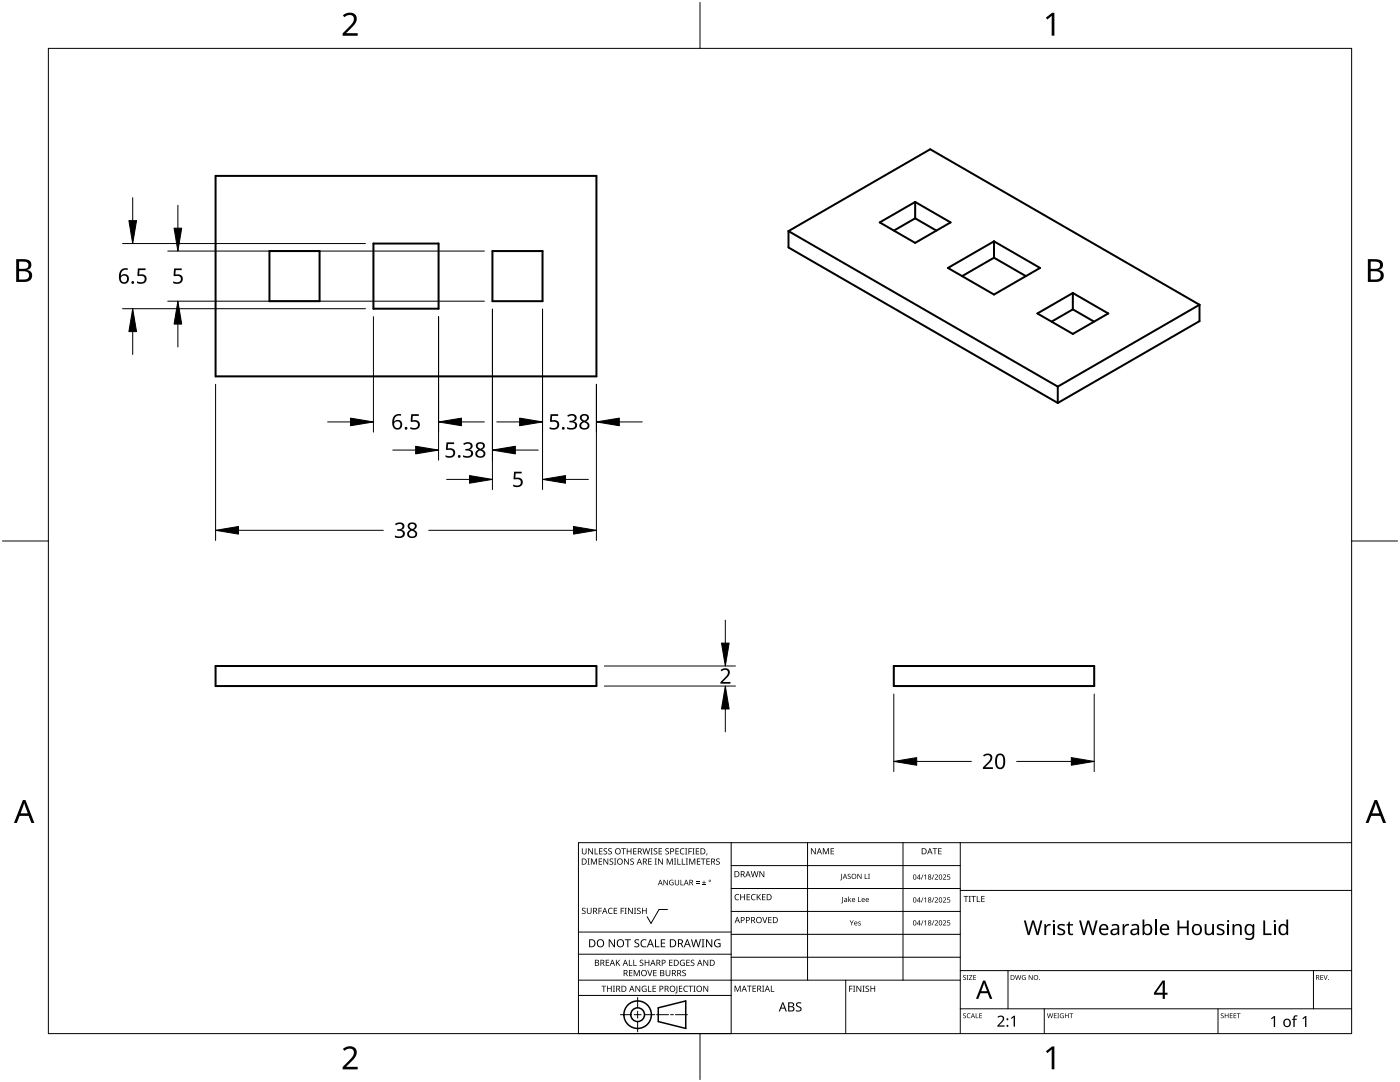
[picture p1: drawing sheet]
<svg xmlns="http://www.w3.org/2000/svg" width="279mm" height="216mm" viewBox="0 0 279 216" stroke-linecap="round" stroke-linejoin="round" font-family="sans-serif">
<g fill="none" stroke="#000" stroke-width=".4">
<path d="M43 35.1h76v40h-76zM53.8 50.1h10v10h-10zM74.5 48.6h13v13h-13zM98.3 50.1h10v10h-10zM157.4 46.1v3.3l53.7 31M157.4 46.1l28.2-16.3 53.8 31M157.4 46.1l53.7 31M175.6 44.4l7-4.1 7.1 4.1-7.1 4.1zM182.6 40.3v3.3M182.6 43.6l-4.2 2.4M182.6 43.6l4.3 2.4M189.2 53.5l9.2-5.3 9.2 5.3-9.2 5.3z"/>
<path d="M198.4 51.4l6.3 3.7M198.4 51.4l-6.4 3.7M198.4 48.2v3.2M214.1 58.5v3.2M207 62.5l7.1-4 7.1 4-7.1 4.1zM211.1 77.1v3.3M214.1 61.7l4.2 2.5M214.1 61.7l-4.2 2.5M239.4 60.8v3.3l-28.3 16.3M239.4 60.8l-28.3 16.3M43 132.9h76v4h-76zM178.4 132.9h40v4h-40z"/>
</g>
<path d="M9.7 9.7h260v196.5h-260z" fill="none" stroke="#000" stroke-width=".2"/>
<path d="M139.7 .5v9.2M.5 108h9.2M269.7 108h9.2M139.7 206.2v9.2" fill="none" stroke="#000" stroke-width=".2"/>
<g fill="#000">
<path d="M68.4 3.1a1.64 1.64 0 0 1 2.8 .4 2.52 2.52 0 0 1-1.2 2.2l-.9 .9h2.3v.5h-3v-.4l1.2-1.2a1.95 1.95 0 0 0 .9-2.2 1.23 1.23 0 0 0-1.8 .1zM208.7 3.5l1.3-.9h.4v4.5h-.5v-4l-.9 .8zM68.4 209.3a1.64 1.64 0 0 1 2.8 .4 2.52 2.52 0 0 1-1.2 2.2l-.9 1h2.3v.5h-3v-.5l1.2-1.2a1.95 1.95 0 0 0 .9-2.1 1.23 1.23 0 0 0-1.8 .1zM208.7 209.8l1.3-1h.4v4.6h-.5v-4l-.9 .7z"/>
<path d="M3.2 51.7h1.3a1.28 1.28 0 0 1 1.7 1.3 1.04 1.04 0 0 1-.8 .9 1.23 1.23 0 0 1 1 1.5 1.23 1.23 0 0 1-1.6 .9h-1.6zM3.8 54.1v1.7h.9a.86 .86 0 0 0 1.1-.9 .86 .86 0 0 0-1.1-.8zM3.8 52.2v1.4h.8a.78 .78 0 0 0 1.1-.7 .78 .78 0 0 0-1.1-.7z"/>
<path d="M273 51.7h1.3a1.28 1.28 0 0 1 1.7 1.3 1.04 1.04 0 0 1-.9 .9 1.23 1.23 0 0 1 1 1.5 1.23 1.23 0 0 1-1.5 .9h-1.6zM273.6 54.1v1.7h.9a.86 .86 0 0 0 1.1-.9 .86 .86 0 0 0-1.2-.8zM273.6 52.2v1.4h.8a.78 .78 0 0 0 1-.7 .78 .78 0 0 0-1.1-.7z"/>
<path d="M4.6 159.6h.5l1.8 4.6h-.6l-.6-1.4h-1.8l-.5 1.4h-.6zM4.8 160.2l-.7 2.1h1.4z"/>
<path d="M274.3 159.6h.5l1.8 4.6h-.6l-.5-1.4h-1.8l-.6 1.4h-.6zM274.6 160.2l-.7 2.1h1.4z"/>
</g>
<g fill="none" stroke="#000" stroke-width=".2">
<path d="M145.9 168.1v38.1h-30.5v-38.1h154.3M145.9 172.7h45.7M145.9 177.3h45.7M161.2 168.1v27.5M180.2 168.1v27.5M191.6 168.1v38.1M191.6 177.7h78.1M115.4 198.6h30.5M115.4 195.6h76.2M115.4 190.4h30.5M115.4 186h30.5M127.3 199v2.1"/>
<path d="M133.2 181.5h-1.7l-1.6 2.8-.7-1.4M145.9 181.9h45.7M145.9 186.4h45.7M145.9 191h45.7M168.8 195.6v10.6M191.6 193.7h78.1M201.2 193.7v7.6M262.1 193.7v7.6M123.8 202.5h2.1M126.6 202.5h1.3M127.3 201.8v1.4M127.3 203.8v2.1"/>
<path d="M128.6 202.5h2.1M131 202.5h2.4M133.8 202.5h.6M134.8 202.5h2.4M191.6 201.3h78.1M208.4 201.3v4.9M243.1 201.3v4.9"/>
</g>
<g fill="#000">
<path d="M116.1 169.3h.2v.8a.32 .32 0 0 0 .3 .3 .32 .32 0 0 0 .3-.3v-.8h.2v.8a.47 .47 0 0 1-.5 .4 .47 .47 0 0 1-.5-.5zM117.3 171.3h.4l-.1 .1v1l.1 .1h-.4l.1-.1v-1zM117.4 169.3h.2l.6 1v-1h.1v1.2h-.1l-.7-1v1h-.1zM117.9 171.3h.3l.3 1 .4-1h.2v1.2h-.1v-1l-.4 1h-.1l-.4-1v1h-.2zM118.7 169.3h.1v1h.6v.2h-.7zM119.5 171.3h.7v.1h-.6v.4h.5v.2h-.5v.4h.6v.1h-.7zM119.6 169.3h.6v.1h-.5v.4h.5v.1h-.5v.4h.5v.2h-.6zM120.5 169.4l.4-.1h.3l-.1 .1a.25 .25 0 0 0-.4-.1 .25 .25 0 0 0 0 .4 .4 .4 0 0 1 .5 .3 .4 .4 0 0 1-.3 .5 .4 .4 0 0 1-.5-.2h.2a.27 .27 0 0 0 .4-.1 .27 .27 0 0 0-.3-.3l-.2-.2zM120.4 171.3h.2l.6 1v-1h.2v1.2h-.2l-.6-1v1h-.2zM121.4 169.4l.5-.1h.2v.1a.25 .25 0 0 0-.4-.1 .25 .25 0 0 0 0 .4 .4 .4 0 0 1 .4 .3 .4 .4 0 0 1-.2 .5 .4 .4 0 0 1-.5-.2h.1a.27 .27 0 0 0 .5-.1 .27 .27 0 0 0-.4-.3l-.2-.2zM121.7 171.4l.4-.1 .3 .1-.1 .1a.25 .25 0 0 0-.4-.1 .25 .25 0 0 0 0 .4 .4 .4 0 0 1 .5 .3 .4 .4 0 0 1-.3 .5 .4 .4 0 0 1-.5-.3l.2 .1a.27 .27 0 0 0 .4-.2 .27 .27 0 0 0-.3-.3l-.2-.2zM122.5 171.3h.5l-.2 .1v1l.2 .1h-.5l.2-.1v-1z"/>
<path d="M124 169.3h.9v.1h-.4v1.1h-.1v-1.1h-.4zM124.6 171.3h.1l.7 1v-1h.1v1.2h-.2l-.6-1v1h-.1zM125.1 169.3h.1v.5h.7v-.5h.1v1.2h-.1v-.6h-.7v.6h-.1zM125.8 171.4l.5-.1 .2 .1v.1a.25 .25 0 0 0-.4-.1 .25 .25 0 0 0 0 .4 .4 .4 0 0 1 .4 .3 .4 .4 0 0 1-.2 .5 .4 .4 0 0 1-.5-.3l.1 .1a.27 .27 0 0 0 .5-.2 .27 .27 0 0 0-.4-.3l-.2-.2zM126.4 169.3h.6v.1h-.5v.4h.5v.1h-.5v.4h.5v.2h-.6zM128.2 169.3h.2l.2 1 .3-1h.2l.2 1 .3-1h.1l-.3 1.2h-.1l-.3-1.1-.3 1.1h-.2zM129.4 171.3h.6v.1h-.5v.4h.5v.2h-.5v.4h.5v.1h-.6zM129.8 169.3h.5l-.2 .1v1l.2 .1h-.5l.2-.1v-1zM130.7 171.3h.4l-.1 .1v1l.1 .1h-.4l.1-.1v-1zM130.5 169.4l.4-.1h.3l-.1 .1a.25 .25 0 0 0-.4-.1 .25 .25 0 0 0 0 .4 .4 .4 0 0 1 .5 .3 .4 .4 0 0 1-.3 .5 .4 .4 0 0 1-.5-.2h.2a.27 .27 0 0 0 .4-.1 .27 .27 0 0 0-.3-.3l-.2-.2zM131.4 169.3h.7v.1h-.5v.4h.5v.1h-.5v.4h.5v.2h-.7zM131.3 171.3h.2l.7 1-.1-1h.2v1.2h-.2l-.6-1v1h-.2z"/>
<path d="M132.4 175.6h.2l.6 .9v-.9h.1v1h-.2l-.6-.9v.9h-.1zM132.8 169.4l.4-.1h.3l-.1 .1a.25 .25 0 0 0-.3-.1 .25 .25 0 0 0 0 .4 .4 .4 0 0 1 .4 .3 .4 .4 0 0 1-.3 .5 .4 .4 0 0 1-.4-.2h.1a.27 .27 0 0 0 .5-.1 .27 .27 0 0 0-.4-.3l-.2-.2zM133.1 171.3h.2l.4 1 .4-1h.2v1.2h-.2v-1l-.4 1h-.1l-.4-1v1h-.1zM133.7 175.7l.5-.2 .2 .1v.1a.45 .45 0 0 0-.7 .4 .45 .45 0 0 0 .6 .4v-.3h-.2v-.1h.3v.5a.6 .6 0 0 1-.8-.1 .6 .6 0 0 1 .1-.8zM134.5 171.3h.4l-.1 .1v1l.1 .1h-.4l.2-.1v-1zM135.2 171.3h.1v1.1h.6v.1h-.7zM134.8 169.3h.7v.1h-.6v.4h.5v.1h-.5v.4h.6v.2h-.7zM134.7 175.6h.1v.7a.28 .28 0 0 0 .3 .2 .28 .28 0 0 0 .3-.2v-.7h.1v.7a.42 .42 0 0 1-.4 .4 .42 .42 0 0 1-.4-.4zM135.8 175.6h.1v.9h.5v.1h-.6zM136.1 171.3h.1v1.1h.6v.1h-.7zM135.8 169.4l.5-.2 .3 .1-.1 .1a.49 .49 0 0 0-.7 .5 .49 .49 0 0 0 .8 .4 .52 .52 0 0 1-.7 .1 .52 .52 0 0 1-.2-.6zM136.7 169.3h.5l-.2 .1v1l.2 .1h-.5l.2-.1v-1z"/>
<path d="M136.9 171.3h.4l-.1 .1v1l.1 .1h-.4l.1-.1v-1zM137.4 169.3h.7v.1h-.6v.4h.5v.2h-.5v.5h-.1zM137.5 171.3h.3l.3 1 .4-1h.3v1.2h-.2v-1l-.4 1h-.1l-.4-1v1h-.2zM138.2 169.3h.4l-.1 .1v1l.1 .1h-.4l.1-.1v-1zM138.9 176.2h.7v.1h-.7zM138.9 175.9h.7v.1h-.7zM138.9 169.3h.6v.1h-.5v.4h.5v.1h-.5v.4h.5v.2h-.6zM139.1 171.3h.7v.1h-.6v.4h.5v.2h-.5v.4h.6v.1h-.7zM140.1 176.5h.8v.1h-.8zM139.9 171.3h.9v.1h-.4v1.1h-.1v-1.1h-.4zM140.4 175.7h.2v.3h.3v.2h-.3v.3h-.2v-.3h-.3v-.2h.3zM141 170.3h.2l-.3 .4z"/>
<path d="M141 171.3h.7v.1h-.6v.4h.5v.2h-.5v.4h.6v.1h-.7zM143 171.4l.4-.1 .2 .1v.1a.25 .25 0 0 0-.4-.1 .25 .25 0 0 0 0 .4 .4 .4 0 0 1 .5 .3 .4 .4 0 0 1-.3 .5 .4 .4 0 0 1-.5-.3l.2 .1a.27 .27 0 0 0 .4-.2 .27 .27 0 0 0-.3-.3l-.3-.2zM146.8 178.6l.4-.2 .3 .1v.1a.49 .49 0 0 0-.7 .4 .49 .49 0 0 0 .7 .5 .52 .52 0 0 1-.7 0 .52 .52 0 0 1-.2-.6zM147.7 178.4h.2v.5h.6v-.5h.2v1.2h-.2v-.5h-.6v.5h-.2zM149 178.4h.7v.1h-.5v.4h.4v.2h-.4v.4h.5v.1h-.7zM150 178.6l.5-.2 .3 .1-.1 .1a.49 .49 0 0 0-.7 .4 .49 .49 0 0 0 .8 .5 .52 .52 0 0 1-.7 0 .52 .52 0 0 1-.2-.6zM149.8 173.8h.2l.2 1.1 .3-1.1h.2l.3 1.1 .2-1.1h.2l-.3 1.2h-.2l-.3-1-.3 1h-.1zM151 178.4h.2v.6l.5-.6h.2l-.5 .5 .5 .7h-.2l-.4-.6-.1 .6h-.2zM151.6 173.8h.1l.7 1v-1h.1v1.2h-.2l-.6-1v1h-.1zM152.1 178.4h.7v.1h-.6v.4h.5v.2h-.5v.4h.6v.1h-.7zM161.8 169.3h.2l.7 1v-1h.1v1.2h-.2l-.6-1v1h-.2zM164.2 169.3h.2l.4 .9 .4-.9h.2v1.2h-.1v-1.1l-.4 1.1h-.1l-.4-1.1v1.1h-.2z"/>
<path d="M165.8 169.3h.6v.1h-.5v.4h.5v.1h-.5v.4h.5v.2h-.6zM167.9 174.4h.1v1l-.3 .3v-.2l.2-.1zM169.3 178.9h.1v.7l.5-.4-.3 .3 .3 .5-.4-.4-.1 .4h-.1zM169.2 174.5l.4-.1h.2l-.1 .1a.24 .24 0 0 0-.3-.1 .24 .24 0 0 0-.1 .3 .24 .24 0 0 0 .3 .2 .32 .32 0 0 1 .1 .5 .32 .32 0 0 1-.5-.2v.1a.26 .26 0 0 0 .4 0 .26 .26 0 0 0 0-.3 .26 .26 0 0 0-.3-.1zM171.3 179h.1v.9h.4v.1h-.5zM171.1 174.4h.2l.5 .8v-.8h.1v1h-.1l-.6-.9v.9h-.1zM172.6 174.4h.1v.9h.5v.1h-.6zM173.2 174.4h.4l-.1 .1v.8l.1 .1h-.4l.2-.1v-.8zM184.2 174.5h.1l-.4 1h-.1zM184.2 179.1h.1l-.4 1h-.1zM184.4 174.7l.4-.2v1h-.1v-.9l-.2 .2zM186.3 174.5h.2l-.4 1h-.1z"/>
<path d="M186.3 179.1h.2l-.4 1h-.1zM186.1 169.3h.9v.1h-.3v1.1h-.2v-1.1h-.4zM186.5 174.6a.37 .37 0 0 1 .6 0 .37 .37 0 0 1-.2 .6l-.2 .2h.5v.1h-.7l.3-.4a.27 .27 0 0 0 .3-.3 .27 .27 0 0 0-.4-.2zM187.2 169.3h.7v.1h-.5v.4h.5v.1h-.5v.4h.5v.2h-.7zM188.2 174.6a.37 .37 0 0 1 .6 0 .37 .37 0 0 1-.3 .6l-.2 .2h.5v.1h-.6l.2-.4a.27 .27 0 0 0 .3-.3 .27 .27 0 0 0-.4-.2zM189.1 174.5h.5v.1h-.4v.3a.34 .34 0 0 1 .4 .2 .34 .34 0 0 1-.1 .4 .34 .34 0 0 1-.5-.1 .27 .27 0 0 0 .4 .1 .27 .27 0 0 0 .1-.4 .27 .27 0 0 0-.4-.1zM189.1 179.1h.5v.1h-.4v.3a.34 .34 0 0 1 .4 .1 .34 .34 0 0 1-.1 .5 .34 .34 0 0 1-.5-.2 .27 .27 0 0 0 .4 .1 .27 .27 0 0 0 .1-.3 .27 .27 0 0 0-.4-.1zM192.3 178.8h.9v.1h-.3v1.1h-.2v-1.1h-.4zM193.3 178.8h.5l-.2 .1v1l.2 .1h-.5l.2-.1v-1zM193.8 178.8h1v.1h-.4v1.1h-.2v-1.1h-.4zM194.9 178.8h.2v1.1h.5v.1h-.7zM195.8 178.8h.7v.1h-.5v.4h.5v.1h-.5v.5h.5v.1h-.7z"/>
<path d="M116.2 181.3l.4-.2 .3 .1-.1 .1a.25 .25 0 0 0-.4-.1 .25 .25 0 0 0 0 .4 .4 .4 0 0 1 .5 .3 .4 .4 0 0 1-.3 .5 .4 .4 0 0 1-.5-.2h.2a.27 .27 0 0 0 .4-.1 .27 .27 0 0 0-.3-.3l-.2-.2zM117.1 181.1h.2v.8a.32 .32 0 0 0 .3 .3 .32 .32 0 0 0 .3-.3v-.8h.2v.8a.47 .47 0 0 1-.5 .5 .47 .47 0 0 1-.5-.5zM119.4 181.1h.7v.2h-.5v.4h.5v.1h-.5v.6h-.2zM120 196.7h1v.1h-.4v1.1h-.2v-1.1h-.4zM120.9 191.5h.7v.1h-.6v.4h.5v.2h-.5v.4h.6v.1h-.7zM121.5 181.3l.4-.2 .4 .1-.1 .1a.49 .49 0 0 0-.7 .5 .49 .49 0 0 0 .7 .4 .52 .52 0 0 1-.6 .1 .52 .52 0 0 1-.3-.6zM121.1 196.7h.2v.5h.6v-.5h.2v1.2h-.2v-.6h-.6v.6h-.2zM121.5 187.4h.2l.9 1.3v-1.3h.1v1.6h-.2l-.8-1.3v1.3h-.2zM122.3 196.7h.4l-.1 .1v1l.1 .1h-.4l.2-.1v-1zM122.5 181.1h.7v.2h-.6v.4h.5v.1h-.5v.4h.6v.2h-.7zM122.9 191.5h.2v.6l.5-.6h.2l-.5 .5 .5 .7h-.2l-.4-.6-.1 .6h-.2zM123.9 181.1h.6v.2h-.5v.4h.5v.1h-.5v.6h-.1z"/>
<path d="M124.7 181.1h.4l-.2 .2v.9l.2 .2h-.4l.1-.2v-.9zM124.7 187.4h1.2v.2h-.5v1.4h-.2v-1.4h-.5zM125.5 191.5h.2v1.1h.5v.1h-.7zM125.5 193.6h.7v.1h-.5v.4h.5v.1h-.5v.4h.5v.2h-.7zM125.3 181.1h.2l.7 1.1-.1-1.1h.2v1.3h-.2l-.6-1v1h-.2zM126.4 191.5h.1v1.1h.6v.1h-.7zM126.5 181.1h.5l-.2 .2v.9l.2 .2h-.5l.2-.2v-.9zM126.5 193.6h.2l.4 1 .4-1h.2v1.2h-.2v-1.1l-.4 1.1h-.1l-.4-1.1v1.1h-.1zM126.7 187.6l.3-.2 .6 .1-.2 .1a.33 .33 0 0 0-.6 .2 .33 .33 0 0 0 .4 .4 .47 .47 0 0 1 .4 .6 .47 .47 0 0 1-.7 .2h-.3v-.2h.2a.35 .35 0 0 0 .6-.2 .35 .35 0 0 0-.5-.4l-.3-.2zM126.8 196.7h.2l.6 1v-1h.2v1.2h-.2l-.7-1 .1 1h-.2zM127.2 181.3l.4-.2 .3 .1-.1 .1a.25 .25 0 0 0-.4-.1 .25 .25 0 0 0 0 .4 .4 .4 0 0 1 .5 .3 .4 .4 0 0 1-.3 .5 .4 .4 0 0 1-.5-.2h.2a.27 .27 0 0 0 .4-.1 .27 .27 0 0 0-.3-.3l-.2-.2zM127.7 191.6l.4-.1 .3 .1-.1 .1a.25 .25 0 0 0-.3-.1 .25 .25 0 0 0 0 .4 .4 .4 0 0 1 .4 .3 .4 .4 0 0 1-.3 .5 .4 .4 0 0 1-.4-.3l.1 .1a.27 .27 0 0 0 .5-.2 .27 .27 0 0 0-.4-.3l-.2-.2z"/>
<path d="M128 187.6l.6-.2 .4 .1-.1 .2a.63 .63 0 0 0-.9 .5 .63 .63 0 0 0 1 .6v.2a.83 .83 0 0 1-1.1-.3 .83 .83 0 0 1 .1-1.1zM128.2 196.8l.6-.1 .2 .1v.1a.5 .5 0 0 0-.8 .4 .5 .5 0 0 0 .7 .5v-.4h-.3v-.1h.4v.6a.66 .66 0 0 1-.8-.2 .66 .66 0 0 1 0-.9zM128.1 181.1h.2v.6h.6v-.6h.2v1.3h-.2v-.6h-.6v.6h-.2zM129.2 193.6h.1l.4 1 .3-1h.2l-.4 1.2h-.2zM129.3 196.7h.2v1.1h.5v.1h-.7zM128.7 191.5h.1v.5h.6v-.5h.2v1.2h-.2v-.5h-.6v.5h-.1zM130.7 187.4h.2v1.4h.7v.2h-.9zM130.2 196.7h.7v.1h-.5v.4h.5v.1h-.5v.5h.5v.1h-.7zM130.4 193.6h.6v.1h-.5v.4h.5v.1h-.5v.4h.5v.2h-.6zM131.9 187.4h.9v.2h-.7v.5h.6v.2h-.6v.5h.7v.2h-.9zM132.8 193.6h.2v.7a.32 .32 0 0 0 .3 .4 .32 .32 0 0 0 .3-.4v-.7h.2v.7a.47 .47 0 0 1-.5 .5 .47 .47 0 0 1-.5-.5zM133.5 191.5h.7v.1h-.5v.4h.5v.2h-.5v.4h.5v.1h-.7z"/>
<path d="M135 196.7h.2v1.3l-.1 .2h-.3l-.1-.1 .3-.2zM135.5 196.7h.7v.1h-.5v.4h.4v.1h-.4v.5h.5v.1h-.7zM135.8 191.7l.5-.2 .4 .1-.1 .1a.5 .5 0 0 0-.8 .4 .5 .5 0 0 0 .7 .5v-.4h-.2v-.1h.4v.6a.66 .66 0 0 1-.9-.1 .66 .66 0 0 1 0-.9zM136.2 193.7l.4-.2 .3 .1-.1 .1a.25 .25 0 0 0-.4-.1 .25 .25 0 0 0 0 .4 .4 .4 0 0 1 .5 .3 .4 .4 0 0 1-.3 .5 .4 .4 0 0 1-.5-.2h.2a.27 .27 0 0 0 .5-.1 .27 .27 0 0 0-.4-.3l-.2-.2zM136.5 196.8l.5-.1 .3 .1-.1 .1a.49 .49 0 0 0-.7 .4 .49 .49 0 0 0 .8 .4 .52 .52 0 0 1-.7 .1 .52 .52 0 0 1-.2-.6zM137 191.5h.6v.1h-.5v.4h.5v.2h-.5v.4h.5v.1h-.6zM137.4 196.7h.9v.1h-.4v1.1h-.1v-1.1h-.4zM137.9 191.6l.4-.1 .3 .1-.1 .1a.25 .25 0 0 0-.4-.1 .25 .25 0 0 0 0 .4 .4 .4 0 0 1 .5 .3 .4 .4 0 0 1-.3 .5 .4 .4 0 0 1-.5-.3l.2 .1a.27 .27 0 0 0 .4-.2 .27 .27 0 0 0-.3-.3l-.2-.2zM138.4 196.7h.4l-.1 .1v1l.1 .1h-.4l.1-.1v-1zM137.9 187.4h.2l.3 1.4 .4-1.4h.2l.4 1.4 .3-1.4h.2l-.4 1.6h-.2l-.4-1.3-.4 1.3h-.2zM140 187.4h.6l-.2 .2v1.3l.2 .1h-.6l.2-.1v-1.3zM140.4 196.7h.1l.7 1v-1h.1v1.2h-.1l-.7-1v1h-.1z"/>
<path d="M140.4 191.5h.2l.6 1v-1h.1v1.2h-.1l-.7-1v1h-.1zM140.9 187.4h.2l.9 1.3v-1.3h.1v1.6h-.2l-.8-1.3v1.3h-.2zM142.7 187.6l.7-.2 .4 .1-.1 .2a.65 .65 0 0 0-1 .5 .65 .65 0 0 0 .9 .6v-.4h-.3v-.2h.5v.7a.86 .86 0 0 1-1.1-.1 .86 .86 0 0 1 0-1.2zM146.6 196.7h.2l.4 1 .4-1h.2v1.2h-.1v-1.1l-.4 1.1h-.2l-.4-1.1v1.1h-.1zM149.1 196.7h.9v.1h-.4v1.1h-.1v-1.1h-.4zM150.2 196.7h.7v.1h-.6v.4h.5v.1h-.5v.5h.6v.1h-.7zM152.1 183h.2l.3 1 .4-1h.1l-.4 1.2h-.1zM152.1 196.7h.4l-.1 .1v1l.1 .1h-.4l.1-.1v-1zM153.8 196.7h.2v1.1h.5v.1h-.7zM153.3 183h.7v.1h-.5v.4h.5v.1h-.5v.5h.5v.1h-.7zM168.1 179h.1v1l-.3 .3v-.2l.2-.1zM169.5 196.7h.6v.1h-.5v.5h.5v.1h-.5v.5h-.1z"/>
<path d="M169.6 183.6h.1l.3 .5 .2-.5h.2l-.4 .7v.4h-.1v-.4zM170.2 196.7h.5l-.2 .1v1l.2 .1h-.5l.2-.1v-1zM171.3 184l.5-.1-.4 .1v.1a.28 .28 0 0 1 .4 .2 .28 .28 0 0 1-.2 .4 .28 .28 0 0 1-.3-.2l.1 .1a.18 .18 0 0 0 .2 0 .18 .18 0 0 0 .1-.3 .18 .18 0 0 0-.3 0zM170.9 196.7h.2l.6 1v-1h.2v1.2h-.2l-.6-1v1h-.2zM172.1 196.7h.5l-.2 .1v1l.2 .1h-.5l.2-.1v-1zM172.8 196.8l.4-.1h.2v.2a.25 .25 0 0 0-.4-.1 .25 .25 0 0 0 0 .4 .4 .4 0 0 1 .5 .3 .4 .4 0 0 1-.3 .4 .4 .4 0 0 1-.5-.2l.2 .1a.27 .27 0 0 0 .4-.2 .27 .27 0 0 0-.3-.3l-.3-.2zM173.7 196.7h.2v.5h.6v-.5h.2v1.2h-.2v-.6h-.6v.6h-.2zM184.2 183.6h.1l-.4 1.1h-.1zM184.4 179.3l.4-.2v1h-.1v-.9l-.2 .2zM184.4 183.9l.4-.3v1.1h-.1v-.9l-.2 .1zM186.3 183.6h.2l-.4 1.1h-.1zM186.5 179.2a.37 .37 0 0 1 .6 0 .37 .37 0 0 1-.2 .6l-.2 .2h.5v.1h-.7l.3-.4a.27 .27 0 0 0 .3-.3 .27 .27 0 0 0-.4-.2z"/>
<path d="M186.5 183.7a.37 .37 0 0 1 .6 .1 .37 .37 0 0 1-.2 .5l-.2 .2h.5v.2h-.7l.3-.4a.27 .27 0 0 0 .3-.3 .27 .27 0 0 0-.4-.2zM188.2 179.2a.37 .37 0 0 1 .6 0 .37 .37 0 0 1-.3 .6l-.2 .2h.5v.1h-.6l.2-.4a.27 .27 0 0 0 .3-.3 .27 .27 0 0 0-.4-.2zM188.2 183.7a.37 .37 0 0 1 .6 .1 .37 .37 0 0 1-.3 .5l-.2 .2h.5v.2h-.6l.2-.4a.27 .27 0 0 0 .3-.3 .27 .27 0 0 0-.4-.2zM189.1 183.6h.5v.2h-.4v.3a.34 .34 0 0 1 .4 .1 .34 .34 0 0 1-.1 .5 .34 .34 0 0 1-.5-.2 .27 .27 0 0 0 .4 .1 .27 .27 0 0 0 .1-.4 .27 .27 0 0 0-.4 0zM192.2 194.7l.4-.1h.2l-.1 .1a.24 .24 0 0 0-.3 0 .24 .24 0 0 0-.1 .3 .24 .24 0 0 0 .4 .1 .31 .31 0 0 1 0 .4 .31 .31 0 0 1-.5-.1 .24 .24 0 0 0 .3 .1 .24 .24 0 0 0 .1-.3l-.4-.3zM192.9 194.6h.4l-.1 .1v.7l.1 .1h-.4l.1-.1v-.7zM193.4 194.6h.6l-.5 .8h.6v.1h-.7l.5-.8h-.5zM194.2 194.6h.6v.1h-.4v.3h.4v.1h-.4v.3h.4v.1h-.6zM202.6 194.6h.1l.2 .8 .2-.8h.2l.2 .8 .2-.8h.1l-.2 .9h-.2l-.2-.8-.2 .8h-.2zM204 194.7l.4-.1h.3l-.1 .1a.4 .4 0 0 0-.6 .4 .4 .4 0 0 0 .6 .3v-.3l-.2-.1h.3v.5a.53 .53 0 0 1-.7-.1 .53 .53 0 0 1 0-.7zM205.3 194.6h.1l.6 .8v-.8h.1v.9h-.2l-.5-.8v.8h-.1zM204.3 183.7h.4l.6 2.4 .7-2.4h.4l.7 2.4 .5-2.4h.4l-.7 2.9h-.4l-.7-2.5-.7 2.5h-.4z"/>
<path d="M208.4 184.4h.3l.1 .4 .4-.4h.5v.3h-.5l-.3 .3-.1 1.6h-.4zM211.2 184.6a1.29 1.29 0 0 1 1.3-.1l-.1 .3-.4-.1a.35 .35 0 0 0-.6 .1 .35 .35 0 0 0 .4 .5h.1a.66 .66 0 0 1 .7 .8 .66 .66 0 0 1-.9 .5l-.7-.1v-.3l.7 .1 .5-.1v-.4l-.5-.2a.65 .65 0 0 1-.5-1zM213.3 183.9h.2v.5h.6v.3h-.6v1.2l.2 .4h.5v.3a.67 .67 0 0 1-1-.7v-1.2h-.4v-.2l.4-.1zM215.4 183.7h.3l.6 2.4 .7-2.4h.4l.7 2.4 .6-2.4h.4l-.8 2.9h-.4l-.7-2.5-.7 2.5h-.4zM224 184.4h.3l.1 .4 .4-.4h.5v.3h-.5l-.3 .3-.1 1.6h-.4zM235 183.7h.4v1.2h1.5v-1.2h.3v2.9h-.3v-1.4h-1.5v1.4h-.4zM240.4 184.4h.4v1.4a.59 .59 0 0 0 .7 .5 .59 .59 0 0 0 .4-.8v-1.1h.4v2.2h-.3l-.1-.3a.84 .84 0 0 1-.9 .3 .84 .84 0 0 1-.6-.8zM243 184.6a1.29 1.29 0 0 1 1.3-.1l-.1 .3-.4-.1a.35 .35 0 0 0-.6 .1 .35 .35 0 0 0 .4 .5h.1a.66 .66 0 0 1 .7 .8 .66 .66 0 0 1-.9 .5l-.7-.1v-.3l.7 .1 .5-.1v-.4l-.5-.2a.65 .65 0 0 1-.5-1zM246 184.4h.3v.3a.83 .83 0 0 1 .9-.3 .83 .83 0 0 1 .6 .8v1.4h-.3v-1.4a.59 .59 0 0 0-.8-.5 .59 .59 0 0 0-.4 .7v1.2h-.3zM252.1 183.7h.4v2.6h1.3v.3h-1.7zM263.5 194.6h.6v.1h-.5v.3h.4v.1h-.4v.3h.5v.1h-.6zM264.1 194.6h.2l.2 .8 .3-.8h.2l-.4 .9h-.1z"/>
<path d="M158.9 200.2l.4-.2 .6 .1v.2l-.3-.1a.34 .34 0 0 0-.5 .2 .34 .34 0 0 0 .4 .4 .55 .55 0 0 1 .5 .7 .55 .55 0 0 1-.8 .3h-.4v-.3l.4 .1a.36 .36 0 0 0 .6-.2 .36 .36 0 0 0-.5-.4l-.4-.3zM192.2 202.3l.4-.1h.2l-.1 .1a.24 .24 0 0 0-.3 0 .24 .24 0 0 0-.1 .3 .24 .24 0 0 0 .4 .1 .31 .31 0 0 1 0 .5 .31 .31 0 0 1-.5-.2 .24 .24 0 0 0 .3 .1 .24 .24 0 0 0 .1-.3l-.4-.2zM193.1 202.3l.3-.1h.3l-.1 .1a.39 .39 0 0 0-.5 .4 .39 .39 0 0 0 .5 .3 .46 .46 0 0 1-.6 0 .46 .46 0 0 1 .1-.7zM194.7 202.2h.1v.8h.5v.2h-.6zM195.4 202.2h.6v.1h-.4v.3h.4v.1h-.4v.4h.4v.1h-.6zM199.1 202.9a.76 .76 0 0 1 1.2 0 .76 .76 0 0 1-.3 1.1l-.6 .6h1.1v.3h-1.5v-.3l.8-.8a.52 .52 0 0 0 .3-.8 .52 .52 0 0 0-.9 .1zM201.7 203.1l.6-.4h.3v2.2h-.3v-1.9l-.4 .3zM209 202.2h.1l.2 .8 .2-.8h.1l.3 .8 .2-.8h.1l-.3 1h-.1l-.2-.9-.3 .9h-.1zM210.3 202.2h.6v.1h-.4v.3h.3v.1h-.3v.4h.4v.1h-.6zM211 202.2h.4l-.2 .1v.8l.2 .1h-.4l.1-.1v-.8zM211.6 202.3l.7-.1-.1 .1a.4 .4 0 0 0-.6 .4 .4 .4 0 0 0 .6 .3v-.2l-.2-.2h.3v.5a.53 .53 0 0 1-.7-.1 .53 .53 0 0 1 0-.7zM212.5 202.2h.2v.4h.5v-.4h.1v1h-.1v-.5h-.5v.5h-.2z"/>
<path d="M213.4 202.2h.8v.1h-.3v.9h-.2v-.9h-.3zM243.7 202.3l.3-.1h.2v.1a.24 .24 0 0 0-.3 0 .24 .24 0 0 0-.1 .3 .24 .24 0 0 0 .3 .1 .31 .31 0 0 1 0 .5 .31 .31 0 0 1-.5-.2 .24 .24 0 0 0 .4 .1 .24 .24 0 0 0 0-.3l-.3-.2zM244.4 202.2h.2v.4h.5v-.4h.1v1h-.1v-.5h-.5v.5h-.2zM245.4 202.2h.6v.1h-.4v.3h.4v.1h-.4v.4h.4v.1h-.6zM246.2 202.2h.5v.1h-.4v.3h.4v.1h-.4v.4h.4v.1h-.5zM246.8 202.2h.8v.1h-.3v.9h-.2v-.9h-.3zM253.7 203.2l.6-.5h.2v2.2h-.3v-1.9l-.4 .4zM258.2 202.7l.3-.1h.5l-.1 .3-.4-.1-.1 .2v.3h.4v.2h-.4v1.4h-.3v-1.4h-.3l.3-.2zM259.9 203.2l.6-.5h.2v2.2h-.2v-1.9l-.5 .4z"/>
<path d="M116.1 171.3h.4a.61 .61 0 0 1 .6 .6 .61 .61 0 0 1-.6 .6h-.4zM116.3 171.4v1h.1a.48 .48 0 0 0 .5-.5 .48 .48 0 0 0-.4-.5z"/>
<path d="M122.7 169.9a.61 .61 0 0 1 1.2 0 .61 .61 0 0 1-1.2 0zM122.9 169.9a.45 .45 0 0 0 .9 0 .45 .45 0 0 0-.9 0z"/>
<path d="M123.1 171.9a.61 .61 0 0 1 1.2 0 .61 .61 0 0 1-1.2 0zM123.3 171.9a.45 .45 0 0 0 .9 0 .45 .45 0 0 0-.9 0z"/>
<path d="M127.3 169.3h.3a.35 .35 0 0 1 .5 .2 .35 .35 0 0 1-.3 .4l.4 .6h-.2l-.3-.5h-.3v.5h-.1zM127.4 169.4v.4h.2a.23 .23 0 0 0 .3-.2 .23 .23 0 0 0-.3-.2z"/>
<path d="M127.5 171.3h.2l.4 1.2h-.1l-.2-.4h-.4l-.2 .4h-.1zM127.6 171.5l-.2 .5h.4z"/>
<path d="M128.3 171.3h.3a.35 .35 0 0 1 .5 .2 .35 .35 0 0 1-.3 .5l.4 .5h-.2l-.3-.5h-.2v.5h-.2zM128.5 171.4v.5h.1a.23 .23 0 0 0 .3-.2 .23 .23 0 0 0-.3-.3z"/>
<path d="M131.7 175.5h.1l.5 1.1h-.2l-.1-.3h-.4l-.2 .3h-.1zM131.8 175.7l-.2 .5h.3z"/>
<path d="M133.8 169.3h.3a.41 .41 0 0 1 .4 .5 .41 .41 0 0 1-.6 .2v.5h-.1zM133.9 169.4v.5a.29 .29 0 0 0 .5-.3 .29 .29 0 0 0-.5-.2z"/>
<path d="M136.9 175.5h.1l.4 1.1h-.1l-.1-.3h-.5l-.1 .3h-.1zM137 175.7l-.2 .5h.3z"/>
<path d="M137.6 175.6h.3a.31 .31 0 0 1 .4 .2 .31 .31 0 0 1-.2 .4l.3 .4h-.2l-.3-.4h-.2v.4h-.1zM137.7 175.7v.4h.2a.21 .21 0 0 0 .2-.2 .21 .21 0 0 0-.2-.2z"/>
<path d="M139.8 169.3h.4a.61 .61 0 0 1 .6 .6 .61 .61 0 0 1-.7 .6h-.3zM140 169.4v.9h.1a.48 .48 0 0 0 .5-.4 .48 .48 0 0 0-.4-.5z"/>
<path d="M141.4 175.8a.25 .25 0 0 1 .5 0 .25 .25 0 0 1-.5 0zM141.5 175.8a.15 .15 0 0 0 .3 0 .15 .15 0 0 0-.3 0z"/>
<path d="M141.9 171.3h.4a.35 .35 0 0 1 .4 .2 .35 .35 0 0 1-.2 .5l.3 .5h-.2l-.3-.5h-.2v.5h-.2zM142.1 171.4v.5h.2a.23 .23 0 0 0 .2-.2 .23 .23 0 0 0-.3-.3z"/>
<path d="M146.6 173.8h.4a.61 .61 0 0 1 .6 .6 .61 .61 0 0 1-.7 .6h-.3zM146.7 174v.9h.2a.48 .48 0 0 0 .5-.5 .48 .48 0 0 0-.5-.4z"/>
<path d="M147.8 173.8h.4a.35 .35 0 0 1 .4 .3 .35 .35 0 0 1-.2 .4l.3 .5h-.2l-.3-.5h-.2v.5h-.2zM148 174v.4h.2a.23 .23 0 0 0 .3-.2 .23 .23 0 0 0-.3-.2z"/>
<path d="M149.2 173.8h.1l.5 1.2h-.1l-.2-.3h-.5l-.1 .3h-.2zM149.3 174l-.2 .5h.4z"/>
<path d="M153 178.4h.4a.61 .61 0 0 1 .6 .6 .61 .61 0 0 1-.6 .6h-.4zM153.2 178.5v1h.1a.48 .48 0 0 0 .5-.5 .48 .48 0 0 0-.4-.5z"/>
<path d="M163.4 169.2h.2l.5 1.3h-.2l-.2-.4h-.4l-.2 .4h-.1zM163.5 169.4l-.2 .6h.4z"/>
<path d="M168.6 174.4h.1l.4 1h-.2l-.1-.3h-.4l-.1 .3h-.1zM168.6 174.5l-.1 .5h.3z"/>
<path d="M168.5 179.3h.5l.1 .7-.2-.1a.26 .26 0 0 1-.3 .1 .26 .26 0 0 1-.1-.3 .26 .26 0 0 1 .3-.2h.1v-.2zM168.6 179.7a.16 .16 0 0 0 .1 .2 .16 .16 0 0 0 .2-.1 .16 .16 0 0 0-.1-.2z"/>
<path d="M170.1 179.3l.3-.1 .2 .1 .1 .3-.5 .1 .1 .2 .3-.1a.37 .37 0 0 1-.5 .1 .37 .37 0 0 1 0-.6zM170.2 179.4l-.1 .1h.4l-.1-.2z"/>
<path d="M169.9 174.9a.51 .51 0 0 1 1 0 .51 .51 0 0 1-1 0zM170.1 174.9a.38 .38 0 0 0 .7 0 .38 .38 0 0 0-.7 0z"/>
<path d="M172 179.3l.3-.1 .2 .1 .1 .3-.5 .1 .1 .2 .4-.1a.37 .37 0 0 1-.6 .1 .37 .37 0 0 1 0-.6zM172.1 179.4v.1h.4l-.1-.2z"/>
<path d="M172.8 179.3l.3-.1 .2 .1 .1 .3-.5 .1 .1 .2 .4-.1a.37 .37 0 0 1-.6 .1 .37 .37 0 0 1 0-.6zM172.9 179.4v.1h.4l-.1-.2z"/>
<path d="M182.3 174.6h.4l.2 .5a.38 .38 0 0 1-.5 .4 .38 .38 0 0 1-.2-.6zM182.4 174.6v.1a.39 .39 0 0 0-.1 .4 .39 .39 0 0 0 .4 .3 .4 .4 0 0 0 .1-.5 .4 .4 0 0 0-.4-.3z"/>
<path d="M182.3 179.1h.4l.2 .5a.38 .38 0 0 1-.5 .5 .38 .38 0 0 1-.2-.6zM182.4 179.2v.1a.39 .39 0 0 0-.1 .4 .39 .39 0 0 0 .4 .2 .4 .4 0 0 0 .1-.4 .4 .4 0 0 0-.4-.3z"/>
<path d="M183.5 174.5h.1v.7h.1l-.1 .3h-.1v-.2h-.5zM183.5 174.6l-.4 .6h.4z"/>
<path d="M183.5 179.1h.1v.6h.1l-.1 .4h-.1v-.2h-.5zM183.5 179.2l-.4 .5h.4z"/>
<path d="M184 169.3h.3a.61 .61 0 0 1 .6 .6 .61 .61 0 0 1-.6 .6h-.3zM184.1 169.4v.9h.2a.48 .48 0 0 0 .5-.4 .48 .48 0 0 0-.5-.5z"/>
<path d="M185.3 174.6a.29 .29 0 0 1 .4-.1 .29 .29 0 0 1-.1 .5 .29 .29 0 0 1 .2 .4 .29 .29 0 0 1-.5 0 .29 .29 0 0 1 .1-.4l-.2-.2zM185.3 175.2a.2 .2 0 0 0 .4 0 .2 .2 0 0 0-.4 0zM185.4 174.8a.17 .17 0 0 0 .3 0 .17 .17 0 0 0-.3 0z"/>
<path d="M185.3 179.2a.29 .29 0 0 1 .4-.1 .29 .29 0 0 1-.1 .4 .29 .29 0 0 1 .2 .5 .29 .29 0 0 1-.5 0 .29 .29 0 0 1 .1-.4l-.2-.2zM185.3 179.8a.2 .2 0 0 0 .4 0 .2 .2 0 0 0-.4 0zM185.4 179.3a.17 .17 0 0 0 .3 0 .17 .17 0 0 0-.3 0z"/>
<path d="M185.5 169.2h.1l.5 1.3h-.1l-.2-.4h-.5l-.1 .4h-.2zM185.6 169.4l-.2 .6h.4z"/>
<path d="M187.5 174.6h.4l.1 .5a.38 .38 0 0 1-.4 .4 .38 .38 0 0 1-.2-.6zM187.6 174.6l-.1 .1a.39 .39 0 0 0-.1 .4 .39 .39 0 0 0 .4 .3 .4 .4 0 0 0 .2-.5 .4 .4 0 0 0-.4-.3z"/>
<path d="M187.5 179.1h.4l.1 .5a.38 .38 0 0 1-.4 .5 .38 .38 0 0 1-.2-.6zM187.6 179.2l-.1 .1a.39 .39 0 0 0-.1 .4 .39 .39 0 0 0 .4 .2 .4 .4 0 0 0 .2-.4 .4 .4 0 0 0-.4-.3z"/>
<path d="M118.4 181.1h.3a.35 .35 0 0 1 .4 .3 .35 .35 0 0 1-.2 .4l.3 .6h-.1l-.3-.5h-.3v.5h-.1zM118.5 181.3v.4h.2a.23 .23 0 0 0 .3-.2 .23 .23 0 0 0-.3-.2z"/>
<path d="M118.7 191.5h.4a.31 .31 0 0 1 .4 .2 .31 .31 0 0 1-.2 .4 .33 .33 0 0 1 .3 .4 .33 .33 0 0 1-.4 .2h-.5zM118.9 192.2v.4h.2a.23 .23 0 0 0 .3-.2 .23 .23 0 0 0-.3-.2zM118.9 191.6v.4h.2a.21 .21 0 0 0 .3-.2 .21 .21 0 0 0-.3-.2z"/>
<path d="M117.6 187.4h.5a.79 .79 0 0 1 .7 .8 .79 .79 0 0 1-.8 .8h-.4zM117.8 187.6v1.2h.2a.62 .62 0 0 0 .6-.6 .62 .62 0 0 0-.6-.6z"/>
<path d="M119.8 191.5h.4a.35 .35 0 0 1 .4 .3 .35 .35 0 0 1-.2 .4l.3 .5h-.2l-.3-.5h-.2v.5h-.2zM120 191.6v.5h.2a.23 .23 0 0 0 .3-.2 .23 .23 0 0 0-.3-.3z"/>
<path d="M119.3 187.6a.77 .77 0 0 1 1.1 .1 .77 .77 0 0 1-.2 1.1 .77 .77 0 0 1-1-.2l-.1-.6zM119.5 187.7a.63 .63 0 0 0-.2 .8 .63 .63 0 0 0 .8 .3 .63 .63 0 0 0 .2-.9 .63 .63 0 0 0-.8-.2z"/>
<path d="M120.6 181.1h.2l.4 1.3h-.1l-.2-.4h-.4l-.2 .4h-.1zM120.7 181.3l-.2 .6h.4z"/>
<path d="M122.1 191.5h.2l.5 1.2h-.2l-.1-.3h-.5l-.2 .3h-.1zM122.2 191.7l-.2 .5h.4z"/>
<path d="M123 196.7h.3a.35 .35 0 0 1 .4 .2 .35 .35 0 0 1-.2 .5l.3 .5h-.1l-.3-.5h-.3v.5h-.1zM123.1 196.8v.5h.2a.23 .23 0 0 0 .3-.3 .23 .23 0 0 0-.3-.2z"/>
<path d="M123.3 187.6a.77 .77 0 0 1 1.1 .1 .77 .77 0 0 1-.2 1.1 .77 .77 0 0 1-1.1-.2v-.6zM123.5 187.7a.63 .63 0 0 0-.2 .8 .63 .63 0 0 0 .8 .3 .63 .63 0 0 0 .2-.9 .63 .63 0 0 0-.8-.2z"/>
<path d="M124.5 193.6h.3a.35 .35 0 0 1 .4 .2 .35 .35 0 0 1-.2 .4l.3 .6h-.1l-.3-.5h-.3v.5h-.1zM124.6 193.7v.4h.2a.23 .23 0 0 0 .3-.2 .23 .23 0 0 0-.3-.2z"/>
<path d="M124 196.7h.4a.61 .61 0 0 1 .6 .6 .61 .61 0 0 1-.6 .6h-.4zM124.2 196.8v1h.2a.48 .48 0 0 0 .5-.5 .48 .48 0 0 0-.5-.5z"/>
<path d="M124.7 191.5h.2l.4 1.2h-.1l-.2-.3h-.4l-.2 .3h-.1zM124.8 191.7l-.2 .5h.4z"/>
<path d="M126 196.7h.2l.4 1.2h-.1l-.2-.4h-.4l-.2 .4h-.1zM126.1 196.8l-.2 .6h.4z"/>
<path d="M127.9 194.2a.61 .61 0 0 1 1.2 0 .61 .61 0 0 1-1.2 0zM128.1 194.2a.45 .45 0 0 0 .9 0 .45 .45 0 0 0-.9 0z"/>
<path d="M129.7 187.4h.2l.6 1.6h-.2l-.2-.5h-.6l-.2 .5h-.2zM129.8 187.6l-.3 .7h.5z"/>
<path d="M130.2 191.5h.2l.4 1.2h-.1l-.2-.3h-.4l-.2 .3h-.1zM130.3 191.7l-.2 .5h.4z"/>
<path d="M131 191.5h.3a.35 .35 0 0 1 .5 .3 .35 .35 0 0 1-.3 .4l.4 .5h-.2l-.3-.5h-.2v.5h-.2zM131.2 191.6v.5h.1a.23 .23 0 0 0 .3-.2 .23 .23 0 0 0-.3-.3z"/>
<path d="M131.8 193.6h.3a.31 .31 0 0 1 .4 .1 .31 .31 0 0 1-.2 .4 .33 .33 0 0 1 .3 .4 .33 .33 0 0 1-.4 .3h-.4zM131.9 194.2v.4h.3a.23 .23 0 0 0 .2-.2 .23 .23 0 0 0-.3-.2zM131.9 193.7v.4h.2a.21 .21 0 0 0 .3-.2 .21 .21 0 0 0-.3-.2z"/>
<path d="M131.6 196.7h.3a.41 .41 0 0 1 .5 .5 .41 .41 0 0 1-.6 .2v.5h-.2zM131.8 196.8v.5a.29 .29 0 0 0 .4-.2 .29 .29 0 0 0-.4-.3z"/>
<path d="M132.6 196.7h.4a.35 .35 0 0 1 .4 .2 .35 .35 0 0 1-.2 .5l.3 .5h-.2l-.3-.5h-.2v.5h-.2zM132.8 196.8v.5h.2a.23 .23 0 0 0 .3-.3 .23 .23 0 0 0-.3-.2z"/>
<path d="M132.1 191.5h.3a.41 .41 0 0 1 .4 .5 .41 .41 0 0 1-.6 .3v.4h-.1zM132.2 191.6v.5a.29 .29 0 0 0 .5-.2 .29 .29 0 0 0-.5-.3z"/>
<path d="M134.1 193.6h.3a.35 .35 0 0 1 .5 .2 .35 .35 0 0 1-.3 .4l.4 .6h-.2l-.3-.5h-.2v.5h-.2zM134.3 193.7v.4h.1a.23 .23 0 0 0 .3-.2 .23 .23 0 0 0-.3-.2z"/>
<path d="M133.6 197.3a.61 .61 0 0 1 1.2 0 .61 .61 0 0 1-1.2 0zM133.8 197.3a.45 .45 0 0 0 .9 0 .45 .45 0 0 0-.9 0z"/>
<path d="M133.7 187.4h.5a.79 .79 0 0 1 .7 .8 .79 .79 0 0 1-.8 .8h-.4zM133.9 187.6v1.2h.2a.62 .62 0 0 0 .6-.6 .62 .62 0 0 0-.6-.6z"/>
<path d="M135.2 193.6h.3a.35 .35 0 0 1 .4 .2 .35 .35 0 0 1-.2 .4l.3 .6h-.2l-.2-.5h-.3v.5h-.1zM135.3 193.7v.4h.2a.23 .23 0 0 0 .3-.2 .23 .23 0 0 0-.3-.2z"/>
<path d="M134.5 191.5h.4a.61 .61 0 0 1 .6 .6 .61 .61 0 0 1-.7 .6h-.3zM134.6 191.6v1h.2a.48 .48 0 0 0 .5-.5 .48 .48 0 0 0-.5-.5z"/>
<path d="M135.3 187.4h.4a.45 .45 0 0 1 .6 .3 .45 .45 0 0 1-.3 .6l.4 .7h-.2l-.4-.6h-.3v.6h-.2zM135.5 187.6v.6h.2a.3 .3 0 0 0 .4-.3 .3 .3 0 0 0-.4-.3z"/>
<path d="M137.1 187.4h.2l.6 1.6h-.2l-.2-.5h-.7l-.1 .5h-.2zM137.2 187.6l-.3 .7h.5z"/>
<path d="M139.6 191.5h.1l.5 1.2h-.2l-.1-.3h-.5l-.1 .3h-.2zM139.7 191.7l-.2 .5h.4z"/>
<path d="M138.9 197.3a.61 .61 0 0 1 1.2 0 .61 .61 0 0 1-1.2 0zM139.1 197.3a.45 .45 0 0 0 .9 0 .45 .45 0 0 0-.9 0z"/>
<path d="M141.7 191.5h.3a.61 .61 0 0 1 .6 .6 .61 .61 0 0 1-.6 .6h-.3zM141.8 191.6v1h.2a.48 .48 0 0 0 .5-.5 .48 .48 0 0 0-.5-.5z"/>
<path d="M147.1 183h.1l.5 1.2h-.2l-.1-.4h-.5l-.2 .4h-.1zM147.1 183.1l-.2 .6h.4z"/>
<path d="M147.8 183h.4a.41 .41 0 0 1 .4 .5 .41 .41 0 0 1-.6 .2v.5h-.2zM148 183.1v.5a.29 .29 0 0 0 .5-.2 .29 .29 0 0 0-.5-.3z"/>
<path d="M148.5 196.7h.1l.5 1.2h-.2l-.1-.4h-.5l-.2 .4h-.1zM148.5 196.8l-.2 .6h.4z"/>
<path d="M148.9 183h.3a.41 .41 0 0 1 .4 .5 .41 .41 0 0 1-.6 .2v.5h-.1zM149 183.1v.5a.29 .29 0 0 0 .5-.2 .29 .29 0 0 0-.5-.3z"/>
<path d="M149.9 183h.3a.35 .35 0 0 1 .5 .2 .35 .35 0 0 1-.3 .5l.4 .5h-.2l-.3-.5h-.2v.5h-.2zM150.1 183.1v.5h.1a.23 .23 0 0 0 .3-.3 .23 .23 0 0 0-.3-.2z"/>
<path d="M151.1 196.7h.4a.35 .35 0 0 1 .4 .2 .35 .35 0 0 1-.2 .5l.3 .5h-.2l-.3-.5h-.2v.5h-.2zM151.3 196.8v.5h.2a.23 .23 0 0 0 .2-.3 .23 .23 0 0 0-.2-.2z"/>
<path d="M150.8 183.6a.61 .61 0 0 1 1.2 0 .61 .61 0 0 1-1.2 0zM151.1 183.6a.45 .45 0 0 0 .9 0 .45 .45 0 0 0-.9 0z"/>
<path d="M153.1 196.7h.1l.5 1.2h-.2l-.1-.4h-.5l-.2 .4h-.1zM153.1 196.8l-.2 .6h.4z"/>
<path d="M154.3 183h.3a.61 .61 0 0 1 .6 .6 .61 .61 0 0 1-.6 .6h-.3zM154.4 183.1v1h.2a.48 .48 0 0 0 .5-.5 .48 .48 0 0 0-.5-.5z"/>
<path d="M170.6 184l.2-.1 .2 .1 .1 .3-.5 .1 .1 .1h.4a.37 .37 0 0 1-.6 0 .37 .37 0 0 1 .1-.5zM170.7 184l-.1 .2h.4l-.1-.2z"/>
<path d="M182.3 183.7h.4l.2 .5a.38 .38 0 0 1-.5 .5 .38 .38 0 0 1-.2-.6zM182.4 183.8a.39 .39 0 0 0-.1 .5 .39 .39 0 0 0 .4 .2 .4 .4 0 0 0 .1-.5 .4 .4 0 0 0-.4-.2z"/>
<path d="M183.5 183.6h.1v.7h.1l-.1 .4h-.1v-.3h-.5zM183.5 183.8l-.4 .5h.4z"/>
<path d="M185.3 183.7a.29 .29 0 0 1 .4 0 .29 .29 0 0 1-.1 .4 .29 .29 0 0 1 .2 .5 .29 .29 0 0 1-.5 0 .29 .29 0 0 1 .1-.5l-.2-.2zM185.3 184.4a.2 .2 0 0 0 .4 0 .2 .2 0 0 0-.4 0zM185.4 183.9a.17 .17 0 0 0 .3 0 .17 .17 0 0 0-.3 0z"/>
<path d="M187.5 183.7h.4l.1 .5a.38 .38 0 0 1-.4 .5 .38 .38 0 0 1-.2-.6zM187.6 183.8h-.1a.39 .39 0 0 0-.1 .5 .39 .39 0 0 0 .4 .2 .4 .4 0 0 0 .2-.5 .4 .4 0 0 0-.4-.2z"/>
<path d="M196.2 195.7h.4l1.4 3.6h-.4l-.5-1.1h-1.4l-.5 1.1h-.4zM196.4 196.1l-.6 1.7h1.2z"/>
<path d="M201.7 194.6h.3a.49 .49 0 0 1 .5 .5 .49 .49 0 0 1-.5 .4h-.3zM201.8 194.7v.7h.4l.1-.2v-.3z"/>
<path d="M206.2 195.1a.5 .5 0 0 1 1 0 .5 .5 0 0 1-1 0zM206.4 195.1a.36 .36 0 0 0 .7 0 .36 .36 0 0 0-.7 0z"/>
<path d="M219.6 184.7a.94 .94 0 0 1 1.2-.2 .94 .94 0 0 1 .4 1.1h-1.5a.83 .83 0 0 0 .5 .7 .83 .83 0 0 0 .9-.1v.3a1.19 1.19 0 0 1-1.6-.3 1.19 1.19 0 0 1 .1-1.5zM219.9 184.8l-.2 .5h1.1a.54 .54 0 0 0-.3-.6 .54 .54 0 0 0-.6 .1z"/>
<path d="M221.8 184.5a.9 .9 0 0 1 1-.2 .9 .9 0 0 1 .6 .8v1.5h-.3l-.1-.3a.71 .71 0 0 1-1.1 .2 .71 .71 0 0 1 .1-1.1l1-.1a.51 .51 0 0 0-.2-.6 .51 .51 0 0 0-.6 0l-.3 .1zM222.1 185.7a.47 .47 0 0 0 .2 .7 .47 .47 0 0 0 .6-.3l.1-.6z"/>
<path d="M225.8 184.5a.9 .9 0 0 1 1-.2 .9 .9 0 0 1 .5 .8v1.5h-.2l-.1-.3a.71 .71 0 0 1-1.1 .2 .71 .71 0 0 1 .1-1.1l1-.1a.51 .51 0 0 0-.2-.6 .51 .51 0 0 0-.6 0l-.3 .1zM226 185.7a.47 .47 0 0 0 .3 .7 .47 .47 0 0 0 .6-.3l.1-.6z"/>
<path d="M228 183.5h.4v1.2a.96 .96 0 0 1 1.2-.2 .96 .96 0 0 1 .3 1.2 .91 .91 0 0 1-.6 .9 .91 .91 0 0 1-.9-.3l-.1 .3h-.3zM228.6 184.8a.85 .85 0 0 0-.2 1 .85 .85 0 0 0 .9 .5 .94 .94 0 0 0-.3-1.6z"/>
<path d="M231.7 184.7a.94 .94 0 0 1 1.2-.2 .94 .94 0 0 1 .4 1.1h-1.5a.83 .83 0 0 0 .5 .7 .83 .83 0 0 0 .9-.1v.3a1.19 1.19 0 0 1-1.5-.3 1.19 1.19 0 0 1 0-1.5zM232 184.8l-.2 .5h1.2a.54 .54 0 0 0-.3-.6 .54 .54 0 0 0-.7 .1z"/>
<path d="M232 195.7h.5v2.4h.5v.4h-.5v.8h-.5v-.8h-1.7v-.4zM232 196.1l-1.3 2h1.3z"/>
<path d="M238.1 184.7a1.08 1.08 0 0 1 1.6 0 1.08 1.08 0 0 1-.2 1.6 1.08 1.08 0 0 1-1.5-.2 1.47 1.47 0 0 1 .1-1.4zM238.5 184.8a.85 .85 0 0 0-.3 1 .85 .85 0 0 0 .9 .5 .82 .82 0 0 0 .4-1.1 .82 .82 0 0 0-1-.4z"/>
<path d="M248.7 184.5a.9 .9 0 0 1 1.3 .2v-.3h.3v2.2a1.1 1.1 0 0 1-1.8 .8v-.3a.87 .87 0 0 0 1.4-.3l.1-.5a.96 .96 0 0 1-1.3 .2 .96 .96 0 0 1-.3-1.3zM249 184.8a.88 .88 0 0 0-.3 .9 .88 .88 0 0 0 .8 .6 .95 .95 0 0 0 0-1.6z"/>
<path d="M255.5 184.5l.6-.1 .6 .3v-1.2h.4v3.1h-.3l-.1-.3a.96 .96 0 0 1-1.2 .2 .96 .96 0 0 1-.3-1.3zM255.7 184.8a.85 .85 0 0 0-.2 1 .85 .85 0 0 0 .9 .5 1.01 1.01 0 0 0-.2-1.6z"/>
<path d="M262.7 194.6h.2a.28 .28 0 0 1 .4 .1 .28 .28 0 0 1-.2 .4l.3 .4h-.2l-.2-.4h-.2v.4h-.1zM262.8 194.7v.3h.1a.19 .19 0 0 0 .3-.2 .19 .19 0 0 0-.3-.1z"/>
<path d="M156.1 200h.2l.7 1.8h-.2l-.2-.5h-.7l-.3 .5h-.2zM156.2 200.2l-.3 .9h.6z"/>
<path d="M157.3 200h.5a.47 .47 0 0 1 .7 .2 .47 .47 0 0 1-.3 .7 .49 .49 0 0 1 .4 .6 .49 .49 0 0 1-.7 .3h-.6zM157.5 201v.6h.4a.34 .34 0 0 0 .4-.3 .34 .34 0 0 0-.4-.3zM157.5 200.2v.6h.4a.31 .31 0 0 0 .4-.3 .31 .31 0 0 0-.5-.3z"/>
<path d="M194.1 202.2l.5 1-.3-.3h-.3l-.3 .3zM194.2 202.3l-.2 .4h.3z"/>
<path d="M256.3 203.5a.81 .81 0 0 1 1.2 .1 .81 .81 0 0 1-.2 1.1 .81 .81 0 0 1-1.1-.2l-.1-.6zM256.6 203.6a.6 .6 0 0 0-.2 .8 .6 .6 0 0 0 .8 .2l.1-.2a.56 .56 0 0 0 0-.7 .56 .56 0 0 0-.7-.1z"/>
<circle cx="207.5" cy="195.5" r=".09"/>
<circle cx="210.3" cy="183.8" r=".22"/>
<circle cx="245.1" cy="183.8" r=".22"/>
<circle cx="254.4" cy="183.8" r=".22"/>
<circle cx="265.1" cy="195.5" r=".09"/>
<circle cx="201.1" cy="204.7" r=".2"/>
<circle cx="201.1" cy="203.4" r=".2"/>
</g>
<g fill="none" stroke="#000" stroke-width=".3">
<path d="M131.4 201.1l5.5-1.4v5.5l-5.5-1.4z"/>
<circle cx="127.3" cy="202.5" r="1.37"/>
<circle cx="127.3" cy="202.5" r="2.74"/>
</g>
<path d="M210.3 184.4v2.2M230.7 183.5v3.1M245.1 184.4v2.2M254.4 184.4v2.2" fill="none" stroke="#000" stroke-width=".36"/>
<g fill="none" stroke="#000" stroke-width=".2">
<path d="M26.5 39.5v4.5M24.5 48.6h48.4M33.5 50.1h63.2M35.5 41v4.5M24.5 61.6h48.4M26.5 66.2v4.5M33.5 60.1h63.2M35.5 64.7v4.5M43 76.7v31.1M74.5 63.2v23M87.5 63.2v28.6M98.3 61.7v36"/>
<path d="M108.3 61.7v36M119 76.7v31.1M65.4 84.2h4.6M78.4 89.8h4.6M89.1 95.7h4.6M92.1 84.2h4.6M99.1 84.2h4.6M102.8 89.8h4.6M112.8 95.7h4.6M123.6 84.2h4.6M47.6 105.8h28.9M85.6 105.8h28.9"/>
<path d="M120.6 132.9h26.2M120.6 136.9h26.2M144.8 123.8v4.5M178.4 138.5v15.5M218.4 138.5v15.5M144.8 141.5v4.5M182.9 151.9h11M202.9 151.9h10.9"/>
</g>
<g fill="#000" stroke="#000" stroke-width=".2">
<path d="M25.7 44h1.5l-.7 4.6zM34.7 45.5h1.6l-.8 4.6zM26.5 61.6l.7 4.6h-1.5zM35.5 60.1l.8 4.6h-1.6zM70 83.4l4.5 .8-4.5 .8zM83 89l4.5 .8-4.5 .8zM87.5 84.2l4.6-.8v1.6zM93.7 94.9l4.6 .8-4.6 .7zM98.3 89.8l4.5-.8v1.6zM103.7 83.4l4.6 .8-4.6 .8zM108.3 95.7l4.5-.8v1.5zM119 84.2l4.6-.8v1.6z"/>
<path d="M43 105.8l4.6-.7v1.5zM114.5 105.1l4.5 .7-4.5 .8zM144 128.3h1.5l-.7 4.6zM144.8 136.9l.7 4.6h-1.5zM178.4 151.9l4.5-.7v1.5zM213.8 151.2l4.6 .7-4.6 .8z"/>
</g>
<g fill="#000">
<path d="M27.5 53.6h1.5v.3h-1.2v.9a1.02 1.02 0 0 1 1.5 .8 1.02 1.02 0 0 1-1.4 1l-.6-.1v-.4a.88 .88 0 0 0 1 .2 .88 .88 0 0 0 .6-.8 .85 .85 0 0 0-1.3-.4l-.2-.1zM34.7 53.6h1.6v.3h-1.2l-.1 .9a1.02 1.02 0 0 1 1.5 .8 1.02 1.02 0 0 1-1.4 1l-.5-.1v-.4a.88 .88 0 0 0 .9 .3 .88 .88 0 0 0 .6-.9 .85 .85 0 0 0-1.3-.4l-.2-.1zM82.1 82.6h1.5v.4h-1.2l-.1 .9a1.02 1.02 0 0 1 1.5 .8 1.02 1.02 0 0 1-1.4 1l-.5-.1v-.4a.88 .88 0 0 0 .9 .2 .88 .88 0 0 0 .6-.8 .85 .85 0 0 0-1.3-.4l-.1-.1zM89.1 88.3h1.5v.3h-1.2v.9a1.02 1.02 0 0 1 1.5 .8 1.02 1.02 0 0 1-1.4 1l-.6-.1v-.4a.88 .88 0 0 0 1 .3 .88 .88 0 0 0 .5-.9 .85 .85 0 0 0-1.2-.4l-.2-.1zM92.4 88.5a1.06 1.06 0 0 1 1.2-.3 1.06 1.06 0 0 1 .7 .9l-.2 .4-.4 .2a.82 .82 0 0 1 .7 .9 .82 .82 0 0 1-.9 .7l-1.1-.1v-.4a1.08 1.08 0 0 0 1.6-.2 .62 .62 0 0 0-.8-.7h-.3v-.3a.71 .71 0 0 0 .7-.1 .71 .71 0 0 0 .3-.7 .89 .89 0 0 0-1.3 0zM102.6 94.1h1.5v.4h-1.2l-.1 .8a1.02 1.02 0 0 1 1.5 .9 1.02 1.02 0 0 1-1.3 1l-.6-.2v-.3a.88 .88 0 0 0 1 .2 .88 .88 0 0 0 .5-.8 .85 .85 0 0 0-1.2-.4l-.2-.1zM109.9 82.6h1.5v.4h-1.2l-.1 .9a1.02 1.02 0 0 1 1.5 .8 1.02 1.02 0 0 1-1.4 1l-.5-.1v-.4a.88 .88 0 0 0 1 .2 .88 .88 0 0 0 .5-.8 .85 .85 0 0 0-1.3-.4l-.1-.1zM113.2 82.9a1.06 1.06 0 0 1 1.1-.3 1.06 1.06 0 0 1 .8 .9l-.3 .4-.3 .2a.82 .82 0 0 1 .7 .9 .82 .82 0 0 1-.9 .7l-1.1-.1v-.4a1.08 1.08 0 0 0 1.6-.2 .62 .62 0 0 0-.9-.7h-.3v-.3a.7 .7 0 0 0 .8-.1 .7 .7 0 0 0 .3-.7 .89 .89 0 0 0-1.3 0zM78.8 104.6a1.06 1.06 0 0 1 1.2-.4 1.06 1.06 0 0 1 .7 .9l-.2 .5-.4 .1a.82 .82 0 0 1 .7 .9 .82 .82 0 0 1-.9 .7l-1.1-.1v-.4a1.08 1.08 0 0 0 1.6-.2 .62 .62 0 0 0-.8-.7h-.3v-.3a.7 .7 0 0 0 .7-.1 .7 .7 0 0 0 .3-.7 .89 .89 0 0 0-1.3 0zM143.8 133.7a1.01 1.01 0 0 1 1.2-.4 1.01 1.01 0 0 1 .6 1l-.2 .6-1.2 1.2h1.6v.3h-2v-.3l1.1-1.1a.72 .72 0 0 0 .4-.7 .72 .72 0 0 0-.4-.6l-.9 .2zM196.2 150.7a1.01 1.01 0 0 1 1.2-.4 1.01 1.01 0 0 1 .6 1.1l-.2 .5-1.2 1.2h1.6v.3h-2v-.3l1.1-1.1a.72 .72 0 0 0 .4-.7 .72 .72 0 0 0-.5-.6l-.8 .3z"/>
<path d="M24.2 53.9l.4-.3 .5-.1 .4 .1v.3a1.03 1.03 0 0 0-1.4 1.1 .96 .96 0 0 1 1.6 .1 .96 .96 0 0 1-.5 1.5 1.14 1.14 0 0 1-1.2-.3 1.14 1.14 0 0 1-.3-1.2l.2-.7zM24.1 55.7a.66 .66 0 0 0 1.3 0 .66 .66 0 0 0-1.3 0z"/>
<path d="M78.7 82.9l.5-.2 .5-.1h.3v.4a1.03 1.03 0 0 0-1.3 1.1 .96 .96 0 0 1 1.5 .1 .96 .96 0 0 1-.5 1.5 1.14 1.14 0 0 1-1.2-.3 1.14 1.14 0 0 1-.2-1.2l.1-.8zM78.6 84.8a.66 .66 0 0 0 1.3 0 .66 .66 0 0 0-1.3 0z"/>
<path d="M95.1 88.5a.88 .88 0 0 1 1.2-.3 .88 .88 0 0 1 .3 1.2l-.4 .3a.87 .87 0 0 1 .6 1.1 .87 .87 0 0 1-1.1 .5 .82 .82 0 0 1-.8-.7 .82 .82 0 0 1 .6-.9l-.1-.1a.77 .77 0 0 1-.3-1.1zM95.2 90.5a.6 .6 0 0 0 1.2 0 .6 .6 0 0 0-1.2 0zM95.4 89a.51 .51 0 0 0 1 0 .51 .51 0 0 0-1 0z"/>
<path d="M115.9 82.9a.88 .88 0 0 1 1.1-.3 .88 .88 0 0 1 .4 1.1l-.4 .4a.87 .87 0 0 1 .6 1.1 .87 .87 0 0 1-1.2 .5 .82 .82 0 0 1-.8-.7 .82 .82 0 0 1 .7-.9l-.2-.1a.77 .77 0 0 1-.2-1.1zM116 84.9a.6 .6 0 0 0 1.2 0 .6 .6 0 0 0-1.2 0zM116.1 83.4a.51 .51 0 0 0 1 0 .51 .51 0 0 0-1 0z"/>
<path d="M81.5 104.5a.88 .88 0 0 1 1.1-.2 .88 .88 0 0 1 .4 1.1l-.4 .3a.87 .87 0 0 1 .6 1.1 .87 .87 0 0 1-1.2 .5 .82 .82 0 0 1-.7-.7 .82 .82 0 0 1 .6-.9l-.3-.1a.75 .75 0 0 1-.1-1.1zM81.6 106.5a.6 .6 0 0 0 1.2 0 .6 .6 0 0 0-1.2 0zM81.7 105.1a.55 .55 0 0 0 1.1 0 .55 .55 0 0 0-1.1 0z"/>
<path d="M199 150.6a1.05 1.05 0 0 1 1.2 0 1.05 1.05 0 0 1 .4 1.1 1.3 1.3 0 0 1-1 1.8 1.22 1.22 0 0 1-1-1.6l.1-.8zM199.2 150.8a1.88 1.88 0 0 0 .2 2.3 .71 .71 0 0 0 .8-.9 1.17 1.17 0 0 0-.6-1.5z"/>
<circle cx="26.5" cy="56.4" r=".27"/>
<circle cx="81" cy="85.5" r=".27"/>
<circle cx="91.7" cy="91.1" r=".27"/>
<circle cx="112.4" cy="85.5" r=".27"/>
</g>
</svg>
